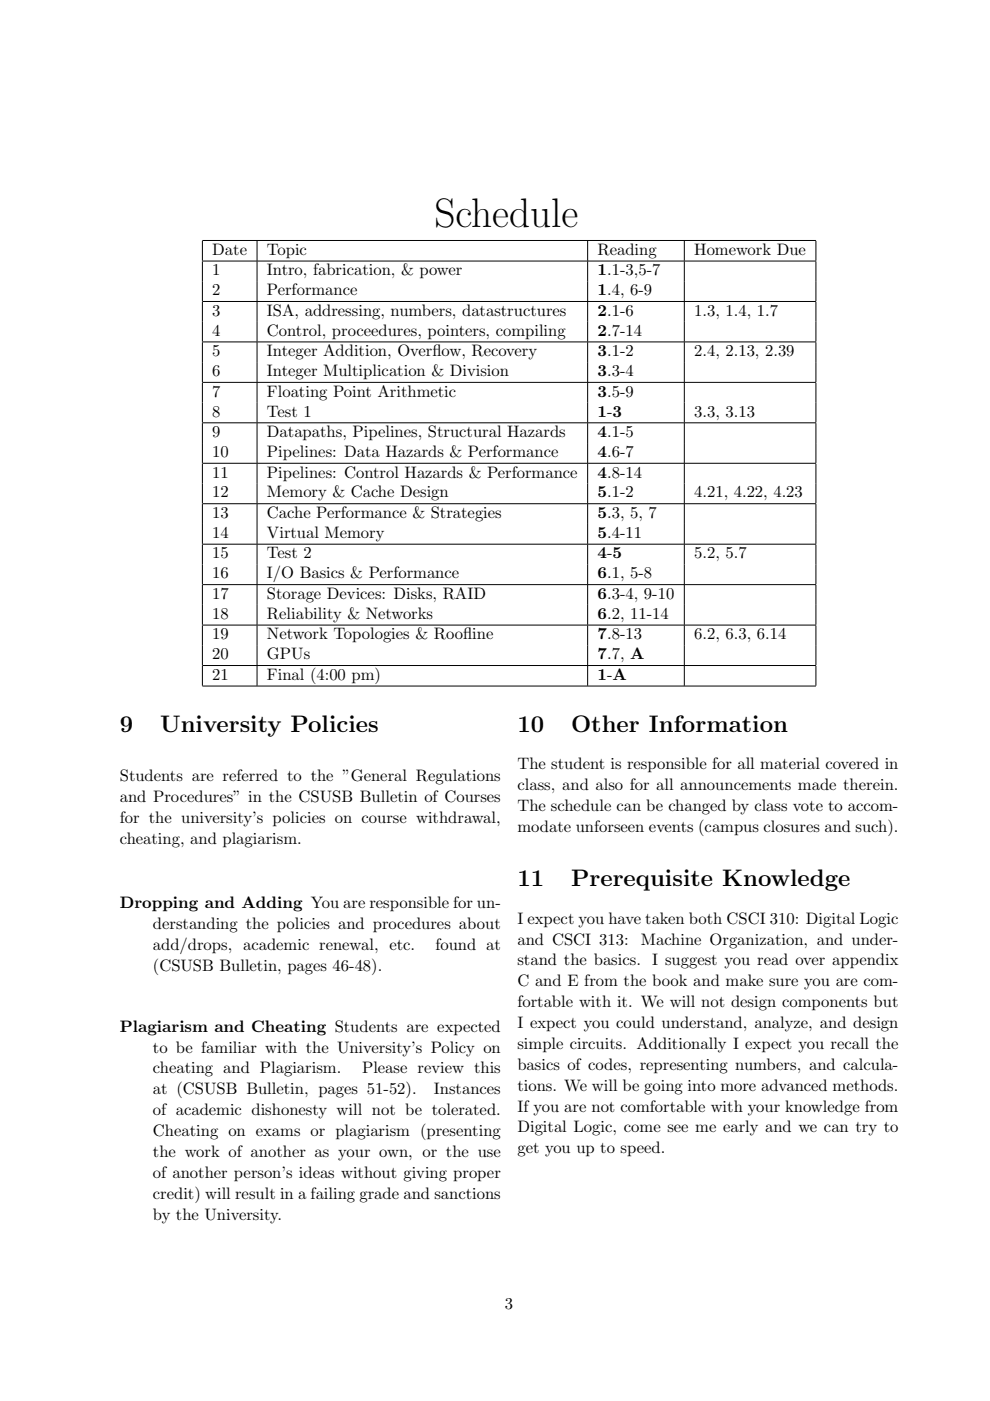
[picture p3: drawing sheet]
<svg xmlns="http://www.w3.org/2000/svg" width="210mm" height="297mm" viewBox="0 0 210 297" stroke-linecap="round" stroke-linejoin="round" font-family="sans-serif">
<defs><g id="words">
<text font-size="8.7" x="92.1" y="48">Schedule</text>
<g font-size="5.1">
<text x="25.4" y="155.1">9</text>
<text x="33.9" y="155.1">University Policies</text>
<text x="109.7" y="155.1">10</text>
<text x="121.1" y="155.1">Other Information</text>
<text x="109.7" y="187.9">11</text>
<text x="121.1" y="187.9">Prerequisite Knowledge</text>
</g>
<g font-size="3.5">
<text x="45" y="54">Date</text>
<text x="45" y="58.4">1</text>
<text x="56.6" y="54">Topic</text>
<text x="56.6" y="58.4">Intro, fabrication, &amp; power</text>
<text x="126.7" y="54">Reading</text>
<text x="126.7" y="58.4">1.1-3,5-7</text>
<text x="147.2" y="54">Homework Due</text>
<text x="45" y="62.6">2</text>
<text x="56.6" y="62.6">Performance</text>
<text x="126.7" y="62.6">1.4, 6-9</text>
<text x="45" y="66.9">3</text>
<text x="45" y="71.2">4</text>
<text x="56.6" y="66.9">ISA, addressing, numbers, datastructures</text>
<text x="56.6" y="71.2">Control, proceedures, pointers, compiling</text>
<text x="126.7" y="66.9">2.1-6</text>
<text x="126.7" y="71.2">2.7-14</text>
<text x="147.2" y="66.9">1.3, 1.4, 1.7</text>
<text x="45" y="75.5">5</text>
<text x="56.6" y="75.5">Integer Addition, Overf</text>
<text x="91.7" y="75.5">low, Recovery</text>
<text x="126.7" y="75.5">3.1-2</text>
<text x="147.2" y="75.5">2.4, 2.13, 2.39</text>
<text x="45" y="79.7">6</text>
<text x="56.6" y="79.7">Integer Multiplication &amp; Division</text>
<text x="126.7" y="79.7">3.3-4</text>
<text x="45" y="84.1">7</text>
<text x="45" y="88.3">8</text>
<text x="56.6" y="84.1">Floating Point Arithmetic</text>
<text x="56.6" y="88.3">Test 1</text>
<text x="126.7" y="84.1">3.5-9</text>
<text x="126.7" y="88.3">1-3</text>
<text x="147.2" y="88.3">3.3, 3.13</text>
<text x="45" y="92.7">9</text>
<text x="56.6" y="92.7">Datapaths, Pipelines, Structural Hazards</text>
<text x="126.7" y="92.7">4.1-5</text>
<text x="45" y="96.9">10</text>
<text x="45" y="101.2">11</text>
<text x="56.6" y="96.9">Pipelines: Data Hazards &amp; Performance</text>
<text x="56.6" y="101.2">Pipelines: Control Hazards &amp; Performance</text>
<text x="126.7" y="96.9">4.6-7</text>
<text x="126.7" y="101.2">4.8-14</text>
<text x="45" y="105.5">12</text>
<text x="56.6" y="105.5">Memory &amp; Cache Design</text>
<text x="126.7" y="105.5">5.1-2</text>
<text x="147.2" y="105.5">4.21, 4.22, 4.23</text>
<text x="45" y="109.8">13</text>
<text x="56.6" y="109.8">Cache Performance &amp; Strategies</text>
<text x="126.7" y="109.8">5.3, 5, 7</text>
<text x="45" y="114">14</text>
<text x="45" y="118.4">15</text>
<text x="56.6" y="114">Virtual Memory</text>
<text x="56.6" y="118.4">Test 2</text>
<text x="126.7" y="114">5.4-11</text>
<text x="126.7" y="118.4">4-5</text>
<text x="147.2" y="118.4">5.2, 5.7</text>
<text x="45" y="122.6">16</text>
<text x="56.6" y="122.6">I/O Basics &amp; Performance</text>
<text x="126.7" y="122.6">6.1, 5-8</text>
<text x="45" y="127">17</text>
<text x="45" y="131.2">18</text>
<text x="56.6" y="127">Storage Devices: Disks, RAID</text>
<text x="56.6" y="131.2">Reliability &amp; Networks</text>
<text x="126.7" y="127">6.3-4, 9-10</text>
<text x="126.7" y="131.2">6.2, 11-14</text>
<text x="45" y="135.6">19</text>
<text x="56.6" y="135.6">Network Topologies &amp; Roof</text>
<text x="98.2" y="135.6">line</text>
<text x="126.7" y="135.6">7.8-13</text>
<text x="147.2" y="135.6">6.2, 6.3, 6.14</text>
<text x="45" y="139.8">20</text>
<text x="56.6" y="139.8">GPUs</text>
<text x="126.7" y="139.8">7.7, A</text>
<text x="45" y="144.1">21</text>
<text x="56.6" y="144.1">Final (4:00 pm)</text>
<text x="126.7" y="144.1">1-A</text>
<text x="25.4" y="165.6">Students are referred to the ”General Regulations</text>
<text x="109.7" y="163">The student is responsible for all material covered in</text>
<text x="109.7" y="167.4">class, and also for all announcements made therein.</text>
<text x="25.4" y="170.1">and Procedures” in the CSUSB Bulletin of Courses</text>
<text x="109.7" y="171.9">The schedule can be changed by class vote to accom-</text>
<text x="25.4" y="174.5">for the university’s policies on course withdrawal,</text>
<text x="25.4" y="178.9">cheating, and plagiarism.</text>
<text x="109.7" y="176.3">modate unforseen events (campus closures and such).</text>
<text x="25.4" y="192.5">Dropping and Adding You are responsible for un-</text>
<text x="32.4" y="197">derstanding the policies and procedures about</text>
<text x="109.7" y="195.8">I expect you have taken both CSCI 310: Digital Logic</text>
<text x="32.4" y="201.4">add/drops, academic renewal, etc.</text>
<text x="92.3" y="201.4">found at</text>
<text x="109.7" y="200.3">and CSCI 313:</text>
<text x="135.9" y="200.3">Machine Organization, and under-</text>
<text x="32.4" y="205.8">(CSUSB Bulletin, pages 46-48).</text>
<text x="109.7" y="204.7">stand the basics. I suggest you read over appendix</text>
<text x="109.7" y="209.1">C and E from the book and make sure you are com-</text>
<text x="109.7" y="213.5">fortable with it. We will not design components but</text>
<text x="25.4" y="218.7">Plagiarism and Cheating Students are expected</text>
<text x="109.7" y="218">I expect you could understand, analyze, and design</text>
<text x="32.4" y="223.2">to be familiar with the University’s Policy on</text>
<text x="32.4" y="227.6">cheating and Plagiarism.</text>
<text x="76.8" y="227.6">Please review this</text>
<text x="109.7" y="222.4">simple circuits. Additionally I expect you recall the</text>
<text x="109.7" y="226.8">basics of codes, representing numbers, and calcula-</text>
<text x="32.4" y="232">at (CSUSB Bulletin, pages 51-52).</text>
<text x="92" y="232">Instances</text>
<text x="109.7" y="231.3">tions. We will be going into more advanced methods.</text>
<text x="32.4" y="236.4">of academic dishonesty will not be tolerated.</text>
<text x="109.7" y="235.7">If you are not comfortable with your knowledge from</text>
<text x="32.4" y="240.9">Cheating on exams or plagiarism (presenting</text>
<text x="32.4" y="245.3">the work of another as your own, or the use</text>
<text x="109.7" y="240.1">Digital Logic, come see me early and we can try to</text>
<text x="109.7" y="244.5">get you up to speed.</text>
<text x="32.4" y="249.7">of another person’s ideas without giving proper</text>
<text x="32.4" y="254.2">credit) will result in a failing grade and sanctions</text>
<text x="32.4" y="258.6">by the University.</text>
<text x="107.1" y="277.6">3</text>
</g>
</g></defs>
<g fill="none" stroke="#000" stroke-width=".21">
<path d="M42.9 51h130.1M42.9 55.3h130.1M42.9 51.1v4.2M42.9 55.4v8.5M54.5 51.1v4.2M54.5 55.4v8.5M124.6 51.1v4.2M124.6 55.4v8.5M145.1 51.1v4.2M145.1 55.4v8.5M173 51.1v4.2M173 55.4v8.5"/>
<path d="M42.9 63.9h130.1M42.9 72.5h130.1M42.9 64v8.4M42.9 72.6v8.4M54.5 64v8.4M54.5 72.6v8.4M124.6 64v8.4M124.6 72.6v8.4M145.1 64v8.4M145.1 72.6v8.4M173 64v8.4M173 72.6v8.4"/>
<path d="M42.9 81.1h130.1M42.9 89.6h130.1M42.9 98.2h130.1M42.9 81.1v8.5M42.9 89.7v8.5M42.9 98.3v8.4M54.5 81.1v8.5M54.5 89.7v8.5M54.5 98.3v8.4M124.6 81.1v8.5M124.6 89.7v8.5M124.6 98.3v8.4"/>
<path d="M145.1 81.1v8.5M145.1 89.7v8.5M145.1 98.3v8.4M173 81.1v8.5M173 89.7v8.5M173 98.3v8.4M42.9 106.8h130.1M42.9 115.4h130.1M42.9 106.9v8.4M42.9 115.4v8.5M54.5 106.9v8.4M54.5 115.4v8.5"/>
<path d="M124.6 106.9v8.4M124.6 115.4v8.5M145.1 106.9v8.4M145.1 115.4v8.5M173 106.9v8.4M173 115.4v8.5M42.9 124h130.1M42.9 132.5h130.1M42.9 124v8.5M42.9 132.6v8.4M54.5 124v8.5M54.5 132.6v8.4"/>
<path d="M124.6 124v8.5M124.6 132.6v8.4M145.1 124v8.5M145.1 132.6v8.4M173 124v8.5M173 132.6v8.4M42.9 141.1h130.1M42.9 145.5h130.1M42.9 141.2v4.2M54.5 141.2v4.2M124.6 141.2v4.2M145.1 141.2v4.2"/>
<path d="M173 141.2v4.2"/>
</g>
<use href="#words"/>
</svg>
